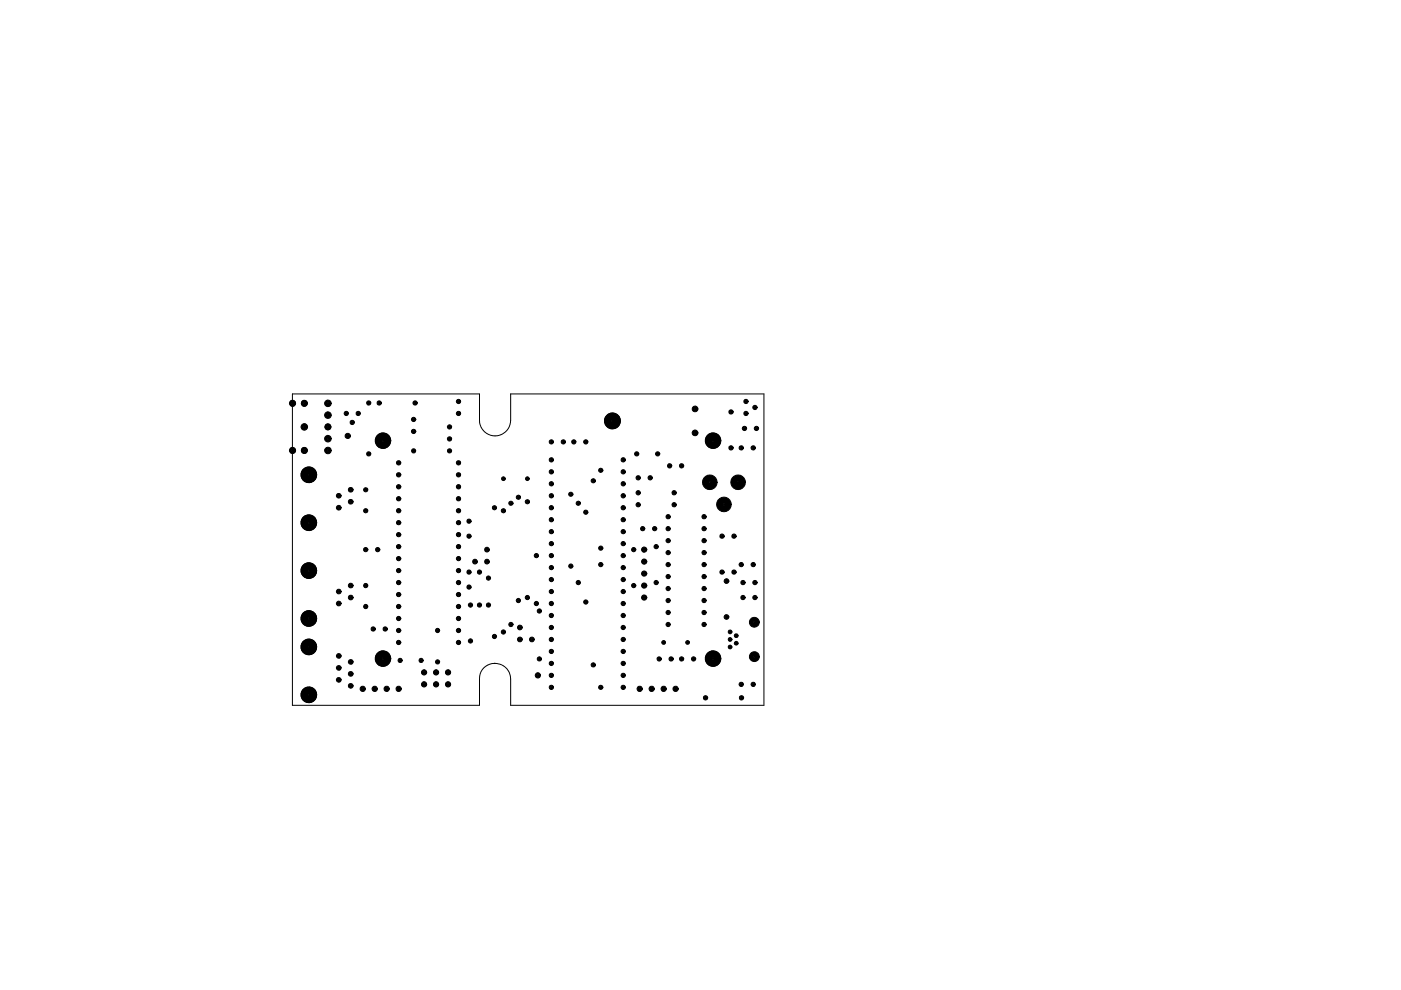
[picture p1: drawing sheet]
<svg xmlns="http://www.w3.org/2000/svg" width="297mm" height="210mm" viewBox="0 0 297 210" stroke-linecap="round" stroke-linejoin="round" font-family="sans-serif">
<g fill="none" stroke="#000" stroke-width=".21">
<path d="M62 83.5h39.7v5.6a3.3 3.3 0 0 0 3.3 3.3 3.3 3.3 0 0 0 3.3-3.3v-5.6h53.7v66h-53.7v-5.5a3.3 3.3 0 0 0-3.3-3.3 3.3 3.3 0 0 0-3.3 3.1v5.7h-39.7z"/>
<circle cx="62" cy="85.5" r=".59"/>
<circle cx="62" cy="95.5" r=".59"/>
<circle cx="64.5" cy="95.5" r=".59"/>
<circle cx="64.5" cy="85.5" r=".59"/>
<circle cx="69.5" cy="90.5" r=".59"/>
<circle cx="81.2" cy="93.4" r="1.61"/>
<circle cx="129.9" cy="89.2" r="1.65"/>
<circle cx="151.2" cy="93.4" r="1.61"/>
<circle cx="65.5" cy="100.7" r="1.63"/>
<circle cx="65.5" cy="110.8" r="1.63"/>
<circle cx="65.5" cy="131.1" r="1.63"/>
<circle cx="65.5" cy="137.2" r="1.63"/>
<circle cx="65.5" cy="121" r="1.63"/>
<circle cx="81.2" cy="139.6" r="1.61"/>
<circle cx="151.2" cy="139.6" r="1.61"/>
<circle cx="65.5" cy="147.3" r="1.63"/>
</g>
<g fill="#000" stroke="#000" stroke-width=".21">
<path d="M61.6 95a.65 .65 0 0 1 .7-.1 .65 .65 0 0 1 .4 .6h-.5l-.1 .2-.2-.2 .1-.1 .2 .1h.5a.65 .65 0 0 1-1 .6 .65 .65 0 0 1-.1-1.1z" fill-rule="evenodd"/>
<path d="M61.6 85a.65 .65 0 0 1 .7-.1 .65 .65 0 0 1 .4 .6h-.5l-.1 .2-.2-.2 .1-.1 .2 .1h.5a.65 .65 0 0 1-1 .6 .65 .65 0 0 1-.1-1.1z" fill-rule="evenodd"/>
<path d="M64.1 95a.65 .65 0 0 1 .7-.1 .65 .65 0 0 1 .4 .6h-.5l-.1 .2-.2-.2 .1-.1 .2 .1h.5a.65 .65 0 0 1-1 .6 .65 .65 0 0 1-.1-1.1z" fill-rule="evenodd"/>
<path d="M64.1 85a.65 .65 0 0 1 .7-.1 .65 .65 0 0 1 .4 .6h-.5l-.1 .2-.2-.2 .1-.1 .2 .1h.5a.65 .65 0 0 1-1 .6 .65 .65 0 0 1-.1-1.1z" fill-rule="evenodd"/>
<path d="M64 90.1a.69 .69 0 0 1 .7-.2 .69 .69 0 0 1 .5 .6h-.5l-.1 .2-.2-.1 .1-.2 .2 .1h.5a.69 .69 0 0 1-.9 .7 .69 .69 0 0 1-.3-1.1z" fill-rule="evenodd"/>
<path d="M69.1 90a.65 .65 0 0 1 .7-.1 .65 .65 0 0 1 .4 .6h-.5l-.1 .2-.2-.2 .1-.1 .7 .1a.65 .65 0 0 1-1 .6 .65 .65 0 0 1-.1-1.1z" fill-rule="evenodd"/>
<path d="M69 95.1a.69 .69 0 0 1 .7-.3 .69 .69 0 0 1 .5 .7h-.5a.16 .16 0 0 1-.2 .2 .16 .16 0 0 1-.1-.2l.1-.1 .2 .1h.5a.69 .69 0 0 1-.9 .7 .69 .69 0 0 1-.3-1.1z" fill-rule="evenodd"/>
<path d="M69 92.6a.69 .69 0 0 1 .7-.3 .69 .69 0 0 1 .5 .7h-.5a.16 .16 0 0 1-.2 .2 .16 .16 0 0 1-.1-.2l.1-.1 .2 .1h.5a.69 .69 0 0 1-.9 .7 .69 .69 0 0 1-.3-1.1z" fill-rule="evenodd"/>
<path d="M69 85.1a.69 .69 0 0 1 .7-.2 .69 .69 0 0 1 .5 .6h-.5a.16 .16 0 0 1-.2 .2 .16 .16 0 0 1-.1-.2l.2-.1 .1 .1h.5a.69 .69 0 0 1-.9 .7 .69 .69 0 0 1-.3-1.1z" fill-rule="evenodd"/>
<path d="M69 87.6a.69 .69 0 0 1 .7-.2 .69 .69 0 0 1 .5 .6h-.5a.16 .16 0 0 1-.2 .2 .16 .16 0 0 1-.1-.2l.1-.1 .2 .1h.5a.69 .69 0 0 1-.9 .7 .69 .69 0 0 1-.3-1.1z" fill-rule="evenodd"/>
<path d="M73.2 87.3a.47 .47 0 0 1 .7 .4l-.5 .1-.1-.1 .1-.2 .5 .2a.46 .46 0 0 1-.7 .4 .46 .46 0 0 1 0-.8z" fill-rule="evenodd"/>
<path d="M73.4 92a.56 .56 0 0 1 .9 .4h-.4l-.1 .2-.2-.2 .1-.1 .6 .1a.56 .56 0 0 1-.8 .5 .56 .56 0 0 1-.1-.9z" fill-rule="evenodd"/>
<path d="M74.3 89.3a.47 .47 0 0 1 .5-.2 .47 .47 0 0 1 .3 .5l-.4 .1-.2-.1 .2-.2 .4 .2a.47 .47 0 0 1-.5 .4 .47 .47 0 0 1-.3-.7z" fill-rule="evenodd"/>
<path d="M75.5 87.4a.47 .47 0 0 1 .6-.2 .47 .47 0 0 1 .3 .5l-.5 .1-.1-.1 .1-.2 .5 .2a.46 .46 0 0 1-.6 .4 .46 .46 0 0 1-.3-.7z" fill-rule="evenodd"/>
<path d="M77.9 85a.44 .44 0 0 1 .7 .4h-.3v.2l-.3-.2 .2-.1 .4 .1a.45 .45 0 0 1-.7 .4 .45 .45 0 0 1 0-.8z" fill-rule="evenodd"/>
<path d="M77.9 95.8a.44 .44 0 0 1 .7 .4l-.4 .2-.2-.2 .2-.1 .4 .1a.45 .45 0 0 1-.7 .4 .45 .45 0 0 1 0-.8z" fill-rule="evenodd"/>
<path d="M80 85.2a.47 .47 0 0 1 .5-.2 .47 .47 0 0 1 .4 .4h-.4v.2l-.3-.2 .2-.1 .5 .1a.46 .46 0 0 1-.6 .5 .46 .46 0 0 1-.3-.7z" fill-rule="evenodd"/>
<path d="M80 92.3a1.66 1.66 0 0 1 1.8-.4 1.66 1.66 0 0 1 1 1.5h-1.5l-.1 .2-.2-.1 .2-.2 .1 .1h1.5a1.65 1.65 0 0 1-2.2 1.6 1.65 1.65 0 0 1-.6-2.7z" fill-rule="evenodd"/>
<path d="M84.1 97.9a.47 .47 0 0 1 .5-.2 .47 .47 0 0 1 .4 .4l-.5 .2-.1-.2 .1-.1 .5 .1a.47 .47 0 0 1-.6 .5 .47 .47 0 0 1-.3-.7z" fill-rule="evenodd"/>
<path d="M87.5 95.2a.44 .44 0 0 1 .6 .4l-.4 .1-.2-.1 .2-.2 .4 .2a.45 .45 0 0 1-.6 .4 .45 .45 0 0 1 0-.8z" fill-rule="evenodd"/>
<path d="M87.3 91.2a.47 .47 0 0 1 .5-.2 .47 .47 0 0 1 .4 .5l-.5 .1-.2-.1 .2-.2 .5 .2a.47 .47 0 0 1-.6 .4 .47 .47 0 0 1-.3-.7z" fill-rule="evenodd"/>
<path d="M87.3 88.7a.47 .47 0 0 1 .5-.2 .47 .47 0 0 1 .4 .4l-.5 .2-.2-.2 .2-.1 .5 .1a.46 .46 0 0 1-.6 .5 .46 .46 0 0 1-.3-.7z" fill-rule="evenodd"/>
<path d="M87.6 85.2a.45 .45 0 0 1 .5-.2 .45 .45 0 0 1 .4 .4h-.3l-.1 .2-.2-.2 .1-.1 .5 .1a.45 .45 0 0 1-.6 .5 .45 .45 0 0 1-.3-.7z" fill-rule="evenodd"/>
<path d="M94.9 92.8a.46 .46 0 0 1 .5-.2 .46 .46 0 0 1 .4 .4l-.5 .2-.1-.2 .1-.1 .5 .1a.46 .46 0 0 1-.6 .5 .46 .46 0 0 1-.3-.7z" fill-rule="evenodd"/>
<path d="M94.9 90.3a.45 .45 0 0 1 .5-.2 .45 .45 0 0 1 .4 .4l-.5 .2-.1-.2 .1-.1 .5 .1a.45 .45 0 0 1-.6 .5 .45 .45 0 0 1-.3-.7z" fill-rule="evenodd"/>
<path d="M94.9 95.4a.45 .45 0 0 1 .5-.2 .45 .45 0 0 1 .4 .4l-.5 .1-.1-.1 .1-.2 .5 .2a.45 .45 0 0 1-.6 .4 .45 .45 0 0 1-.3-.6z" fill-rule="evenodd"/>
<path d="M96.8 84.9a.45 .45 0 0 1 .5-.2 .45 .45 0 0 1 .4 .4h-.3l-.1 .2-.2-.2 .1-.1 .5 .1a.45 .45 0 0 1-.6 .5 .45 .45 0 0 1-.3-.7z" fill-rule="evenodd"/>
<path d="M96.8 87.4a.45 .45 0 0 1 .5-.2 .45 .45 0 0 1 .4 .5l-.5 .1-.1-.1 .1-.2 .5 .2a.45 .45 0 0 1-.6 .4 .45 .45 0 0 1-.3-.7z" fill-rule="evenodd"/>
<path d="M96.8 97.9a.46 .46 0 0 1 .5-.2 .46 .46 0 0 1 .4 .4l-.5 .2-.1-.2 .1-.1 .5 .1a.46 .46 0 0 1-.6 .5 .46 .46 0 0 1-.3-.7z" fill-rule="evenodd"/>
<path d="M116.5 93.5a.46 .46 0 0 1 .5-.2 .46 .46 0 0 1 .3 .4l-.5 .1 .1-.3 .4 .2a.46 .46 0 0 1-.5 .4 .46 .46 0 0 1-.3-.6z" fill-rule="evenodd"/>
<path d="M116.5 97.3a.46 .46 0 0 1 .5-.2 .46 .46 0 0 1 .3 .4l-.5 .1 .1-.3 .4 .2a.46 .46 0 0 1-.5 .4 .46 .46 0 0 1-.3-.6z" fill-rule="evenodd"/>
<path d="M119 93.5a.46 .46 0 0 1 .6-.2 .46 .46 0 0 1 .3 .4l-.5 .1-.1-.1 .1-.2 .5 .2a.46 .46 0 0 1-.6 .4 .46 .46 0 0 1-.3-.6z" fill-rule="evenodd"/>
<path d="M121.3 93.5a.46 .46 0 0 1 .5-.2 .46 .46 0 0 1 .3 .4l-.4 .1-.2-.1 .2-.2 .4 .2a.46 .46 0 0 1-.6 .4 .46 .46 0 0 1-.2-.6z" fill-rule="evenodd"/>
<path d="M123.8 93.5a.46 .46 0 0 1 .5-.2 .46 .46 0 0 1 .4 .4l-.5 .1-.2-.1 .2-.2 .5 .2a.46 .46 0 0 1-.6 .4 .46 .46 0 0 1-.3-.6z" fill-rule="evenodd"/>
<path d="M127 99.5a.46 .46 0 0 1 .5-.2 .46 .46 0 0 1 .3 .4l-.4 .2-.2-.2 .2-.1 .4 .1a.45 .45 0 0 1-.5 .4 .45 .45 0 0 1-.3-.6z" fill-rule="evenodd"/>
<path d="M128.6 88.1a1.7 1.7 0 0 1 1.9-.4 1.7 1.7 0 0 1 1.1 1.5h-1.6l-.1 .2-.2-.1 .1-.2 .2 .1h1.6a1.7 1.7 0 0 1-2.4 1.6 1.7 1.7 0 0 1-.6-2.7z" fill-rule="evenodd"/>
<path d="M131.7 97.3a.46 .46 0 0 1 .6-.2 .46 .46 0 0 1 .3 .4l-.5 .1-.1-.1 .1-.2 .5 .2a.46 .46 0 0 1-.6 .4 .46 .46 0 0 1-.3-.6z" fill-rule="evenodd"/>
<path d="M134.6 96a.45 .45 0 0 1 .5-.2 .45 .45 0 0 1 .3 .4l-.4 .2-.2-.2 .2-.1 .4 .1a.45 .45 0 0 1-.5 .5 .45 .45 0 0 1-.3-.7z" fill-rule="evenodd"/>
<path d="M139 96a.45 .45 0 0 1 .5-.2 .45 .45 0 0 1 .4 .4l-.5 .2-.1-.2 .1-.1 .5 .1a.45 .45 0 0 1-.6 .5 .45 .45 0 0 1-.3-.7z" fill-rule="evenodd"/>
<path d="M141.7 98.4a.47 .47 0 0 1 .7 .4l-.4 .1-.2-.1 .2-.2 .4 .2a.47 .47 0 0 1-.7 .4 .47 .47 0 0 1 0-.8z" fill-rule="evenodd"/>
<path d="M144.3 98.4a.47 .47 0 0 1 .7 .4l-.5 .1-.1-.1 .1-.2 .5 .2a.47 .47 0 0 1-.7 .4 .47 .47 0 0 1 0-.8z" fill-rule="evenodd"/>
<path d="M147 91.3a.6 .6 0 0 1 .6-.1 .6 .6 0 0 1 .4 .6h-.5l-.1 .1-.2-.1 .1-.2 .7 .2a.61 .61 0 0 1-.9 .5 .61 .61 0 0 1-.1-1z" fill-rule="evenodd"/>
<path d="M147 86.2a.6 .6 0 0 1 .6-.1 .6 .6 0 0 1 .4 .6h-.5l-.1 .1-.2-.1 .1-.1 .7 .1a.61 .61 0 0 1-.9 .5 .61 .61 0 0 1-.1-1z" fill-rule="evenodd"/>
<path d="M150 92.3a1.65 1.65 0 0 1 1.8-.4 1.65 1.65 0 0 1 1 1.5h-1.5l-.1 .2-.2-.1 .2-.2 .1 .1h1.5a1.65 1.65 0 0 1-2.2 1.6 1.65 1.65 0 0 1-.6-2.7z" fill-rule="evenodd"/>
<path d="M154.6 87.1a.47 .47 0 0 1 .5-.2 .47 .47 0 0 1 .3 .4l-.4 .2-.2-.2 .2-.1 .4 .1a.46 .46 0 0 1-.5 .5 .46 .46 0 0 1-.3-.7z" fill-rule="evenodd"/>
<path d="M154.6 94.7a.47 .47 0 0 1 .5-.2 .47 .47 0 0 1 .3 .5l-.4 .1-.2-.1 .2-.2 .4 .2a.47 .47 0 0 1-.5 .4 .47 .47 0 0 1-.3-.7z" fill-rule="evenodd"/>
<path d="M156.8 94.7a.46 .46 0 0 1 .5-.2 .46 .46 0 0 1 .3 .5l-.4 .1-.2-.1 .2-.2 .4 .2a.46 .46 0 0 1-.6 .4 .46 .46 0 0 1-.2-.7z" fill-rule="evenodd"/>
<path d="M157.4 90.6a.47 .47 0 0 1 .6-.2 .47 .47 0 0 1 .3 .4l-.5 .2-.1-.2 .1-.1 .5 .1a.47 .47 0 0 1-.6 .5 .47 .47 0 0 1-.3-.7z" fill-rule="evenodd"/>
<path d="M157.8 87.4a.47 .47 0 0 1 .5-.2 .47 .47 0 0 1 .3 .5l-.4 .1-.2-.1 .2-.2 .4 .2a.46 .46 0 0 1-.5 .4 .46 .46 0 0 1-.3-.7z" fill-rule="evenodd"/>
<path d="M157.8 84.9a.47 .47 0 0 1 .5-.2 .47 .47 0 0 1 .3 .4h-.3l-.1 .2-.2-.2 .2-.1 .4 .1a.46 .46 0 0 1-.5 .5 .46 .46 0 0 1-.3-.7z" fill-rule="evenodd"/>
<path d="M159.3 94.7a.46 .46 0 0 1 .5-.2 .46 .46 0 0 1 .3 .5l-.4 .1-.1-.1 .1-.2 .4 .2a.46 .46 0 0 1-.5 .4 .46 .46 0 0 1-.3-.7z" fill-rule="evenodd"/>
<path d="M159.7 86.2a.47 .47 0 0 1 .5-.3 .47 .47 0 0 1 .3 .5l-.4 .1-.2-.1 .2-.2 .4 .2a.46 .46 0 0 1-.5 .4 .46 .46 0 0 1-.3-.6z" fill-rule="evenodd"/>
<path d="M160 90.6a.47 .47 0 0 1 .5-.2 .47 .47 0 0 1 .3 .4l-.4 .2-.2-.2 .2-.1 .4 .1a.47 .47 0 0 1-.5 .5 .47 .47 0 0 1-.3-.7z" fill-rule="evenodd"/>
<path d="M64.2 109.7a1.67 1.67 0 0 1 1.9-.4 1.67 1.67 0 0 1 1 1.5h-1.5l-.1 .2-.2-.2 .1-.1 .2 .1h1.5a1.67 1.67 0 0 1-2.2 1.6 1.67 1.67 0 0 1-.7-2.7z" fill-rule="evenodd"/>
<path d="M64.2 99.5a1.67 1.67 0 0 1 1.9-.4 1.67 1.67 0 0 1 1 1.6h-1.5l-.1 .1-.2-.1 .1-.2 .2 .2h1.5a1.67 1.67 0 0 1-2.2 1.5 1.67 1.67 0 0 1-.7-2.7z" fill-rule="evenodd"/>
<path d="M71.5 107.3a.49 .49 0 0 1 .5-.1 .49 .49 0 0 1 .3 .5l-.5 .1-.1-.2 .1-.1 .5 .2a.5 .5 0 0 1-.7 .4 .5 .5 0 0 1-.1-.8z" fill-rule="evenodd"/>
<path d="M71.5 104.8a.51 .51 0 0 1 .5-.1 .51 .51 0 0 1 .3 .4l-.5 .2-.1-.2 .1-.1 .5 .1a.5 .5 0 0 1-.7 .5 .5 .5 0 0 1-.1-.8z" fill-rule="evenodd"/>
<path d="M74 106a.52 .52 0 0 1 .5-.1 .52 .52 0 0 1 .4 .5l-.6 .1-.1-.2 .2-.1 .5 .2a.51 .51 0 0 1-.7 .4 .51 .51 0 0 1-.2-.8z" fill-rule="evenodd"/>
<path d="M74 103.5a.52 .52 0 0 1 .5-.1 .52 .52 0 0 1 .4 .4l-.6 .2-.1-.2 .2-.1 .5 .1a.51 .51 0 0 1-.7 .5 .51 .51 0 0 1-.2-.8z" fill-rule="evenodd"/>
<path d="M77.2 103.6a.45 .45 0 0 1 .5-.2 .45 .45 0 0 1 .3 .4l-.5 .2-.1-.2 .1-.1 .5 .1a.45 .45 0 0 1-.6 .5 .45 .45 0 0 1-.2-.7z" fill-rule="evenodd"/>
<path d="M77.2 108.1a.45 .45 0 0 1 .5-.2 .45 .45 0 0 1 .3 .4l-.5 .1-.1-.1 .1-.2 .5 .2a.45 .45 0 0 1-.6 .4 .45 .45 0 0 1-.2-.6z" fill-rule="evenodd"/>
<path d="M77.1 116.3a.46 .46 0 0 1 .6-.2 .46 .46 0 0 1 .3 .4l-.5 .2-.1-.2 .1-.1 .5 .1a.46 .46 0 0 1-.6 .5 .46 .46 0 0 1-.3-.7z" fill-rule="evenodd"/>
<path d="M79.7 116.3a.46 .46 0 0 1 .5-.2 .46 .46 0 0 1 .3 .4l-.4 .2-.2-.2 .2-.1 .4 .1a.46 .46 0 0 1-.5 .5 .46 .46 0 0 1-.3-.7z" fill-rule="evenodd"/>
<path d="M84.1 115.7a.46 .46 0 0 1 .5-.2 .46 .46 0 0 1 .4 .4l-.5 .2-.1-.2 .1-.1 .5 .1a.46 .46 0 0 1-.6 .4 .46 .46 0 0 1-.3-.6z" fill-rule="evenodd"/>
<path d="M84.1 113.1a.46 .46 0 0 1 .5-.2 .46 .46 0 0 1 .4 .5l-.5 .1-.1-.1 .1-.2 .5 .2a.46 .46 0 0 1-.6 .4 .46 .46 0 0 1-.3-.7z" fill-rule="evenodd"/>
<path d="M84.1 110.6a.46 .46 0 0 1 .5-.2 .46 .46 0 0 1 .4 .4l-.5 .2-.1-.2 .1-.1 .5 .1a.46 .46 0 0 1-.6 .5 .46 .46 0 0 1-.3-.7z" fill-rule="evenodd"/>
<path d="M84.1 108.1a.46 .46 0 0 1 .5-.3 .46 .46 0 0 1 .4 .5l-.5 .1-.1-.1 .1-.2 .5 .2a.46 .46 0 0 1-.6 .4 .46 .46 0 0 1-.3-.6z" fill-rule="evenodd"/>
<path d="M84.1 105.5a.46 .46 0 0 1 .5-.2 .46 .46 0 0 1 .4 .4l-.5 .2-.1-.2 .1-.1 .5 .1a.46 .46 0 0 1-.6 .5 .46 .46 0 0 1-.3-.7z" fill-rule="evenodd"/>
<path d="M84.1 103a.46 .46 0 0 1 .5-.2 .46 .46 0 0 1 .4 .4l-.5 .2-.1-.2 .1-.1 .5 .1a.47 .47 0 0 1-.6 .5 .47 .47 0 0 1-.3-.7z" fill-rule="evenodd"/>
<path d="M84.1 100.4a.47 .47 0 0 1 .5-.2 .47 .47 0 0 1 .4 .5l-.5 .1-.1-.1 .1-.2 .5 .2a.47 .47 0 0 1-.6 .4 .47 .47 0 0 1-.3-.7z" fill-rule="evenodd"/>
<path d="M84.1 118.2a.46 .46 0 0 1 .5-.2 .46 .46 0 0 1 .4 .4l-.5 .2-.1-.2 .1-.1 .5 .1a.46 .46 0 0 1-.6 .5 .46 .46 0 0 1-.3-.7z" fill-rule="evenodd"/>
<path d="M96.8 100.4a.46 .46 0 0 1 .5-.2 .46 .46 0 0 1 .4 .5l-.5 .1-.1-.1 .1-.2 .5 .2a.46 .46 0 0 1-.6 .4 .46 .46 0 0 1-.3-.7z" fill-rule="evenodd"/>
<path d="M96.8 103a.45 .45 0 0 1 .5-.2 .45 .45 0 0 1 .4 .4l-.5 .2-.1-.2 .1-.1 .5 .1a.46 .46 0 0 1-.6 .5 .46 .46 0 0 1-.3-.7z" fill-rule="evenodd"/>
<path d="M96.8 105.5a.45 .45 0 0 1 .5-.2 .45 .45 0 0 1 .4 .4l-.5 .2-.1-.2 .1-.1 .5 .1a.45 .45 0 0 1-.6 .5 .45 .45 0 0 1-.3-.7z" fill-rule="evenodd"/>
<path d="M96.8 108.1a.45 .45 0 0 1 .5-.3 .45 .45 0 0 1 .4 .5l-.5 .1-.1-.1 .1-.2 .5 .2a.45 .45 0 0 1-.6 .4 .45 .45 0 0 1-.3-.6z" fill-rule="evenodd"/>
<path d="M96.8 110.6a.45 .45 0 0 1 .5-.2 .45 .45 0 0 1 .4 .4l-.5 .2-.1-.2 .1-.1 .5 .1a.45 .45 0 0 1-.6 .5 .45 .45 0 0 1-.3-.7z" fill-rule="evenodd"/>
<path d="M96.8 113.1a.45 .45 0 0 1 .5-.2 .45 .45 0 0 1 .4 .5l-.5 .1-.1-.1 .1-.2 .5 .2a.45 .45 0 0 1-.6 .4 .45 .45 0 0 1-.3-.7z" fill-rule="evenodd"/>
<path d="M96.8 115.7a.45 .45 0 0 1 .5-.2 .45 .45 0 0 1 .4 .4l-.5 .2-.1-.2 .1-.1 .5 .1a.45 .45 0 0 1-.6 .4 .45 .45 0 0 1-.3-.6z" fill-rule="evenodd"/>
<path d="M96.8 118.2a.45 .45 0 0 1 .5-.2 .45 .45 0 0 1 .4 .4l-.5 .2-.1-.2 .1-.1 .5 .1a.45 .45 0 0 1-.6 .5 .45 .45 0 0 1-.3-.7z" fill-rule="evenodd"/>
<path d="M99 110.3a.46 .46 0 0 1 .5-.2 .46 .46 0 0 1 .4 .4l-.5 .2-.1-.2 .1-.1 .5 .1a.45 .45 0 0 1-.6 .4 .45 .45 0 0 1-.3-.6z" fill-rule="evenodd"/>
<path d="M99 113.5a.46 .46 0 0 1 .5-.2 .46 .46 0 0 1 .4 .4l-.5 .1-.1-.1 .1-.2 .5 .2a.45 .45 0 0 1-.6 .4 .45 .45 0 0 1-.3-.6z" fill-rule="evenodd"/>
<path d="M100.3 118.7a.51 .51 0 0 1 .6-.1 .51 .51 0 0 1 .3 .5l-.5 .1-.1-.2 .1-.1 .5 .2a.51 .51 0 0 1-.7 .5 .51 .51 0 0 1-.2-.9z" fill-rule="evenodd"/>
<path d="M102.9 116.2a.51 .51 0 0 1 .5-.1 .51 .51 0 0 1 .4 .4l-.5 .2-.2-.2 .2-.1 .5 .1a.51 .51 0 0 1-.7 .5 .51 .51 0 0 1-.2-.8z" fill-rule="evenodd"/>
<path d="M102.9 118.7a.51 .51 0 0 1 .5-.1 .51 .51 0 0 1 .4 .5l-.5 .1-.2-.2 .2-.1 .5 .2a.51 .51 0 0 1-.7 .5 .51 .51 0 0 1-.2-.9z" fill-rule="evenodd"/>
<path d="M104.4 107.4a.46 .46 0 0 1 .5-.2 .46 .46 0 0 1 .4 .5l-.5 .1-.1-.1 .1-.2 .5 .2a.45 .45 0 0 1-.6 .4 .45 .45 0 0 1-.3-.7z" fill-rule="evenodd"/>
<path d="M106.4 101.3a.41 .41 0 0 1 .4-.2 .41 .41 0 0 1 .3 .4l-.4 .1-.1-.1 .1-.2 .4 .2a.4 .4 0 0 1-.5 .4 .4 .4 0 0 1-.2-.6z" fill-rule="evenodd"/>
<path d="M106.3 108.1a.46 .46 0 0 1 .6-.2 .46 .46 0 0 1 .3 .4l-.5 .1-.1-.1 .1-.2 .5 .2a.45 .45 0 0 1-.6 .4 .45 .45 0 0 1-.3-.6z" fill-rule="evenodd"/>
<path d="M107.9 106.5a.46 .46 0 0 1 .5-.2 .46 .46 0 0 1 .4 .4l-.5 .1-.1-.1 .1-.1 .5 .1a.45 .45 0 0 1-.6 .4 .45 .45 0 0 1-.3-.6z" fill-rule="evenodd"/>
<path d="M109.5 105.2a.46 .46 0 0 1 .5-.2 .46 .46 0 0 1 .4 .4l-.5 .2-.1-.2 .1-.1 .5 .1a.45 .45 0 0 1-.6 .5 .45 .45 0 0 1-.3-.7z" fill-rule="evenodd"/>
<path d="M111.5 101.3a.41 .41 0 0 1 .4-.2 .41 .41 0 0 1 .3 .4l-.4 .1-.1-.1 .1-.2 .4 .2a.4 .4 0 0 1-.5 .4 .4 .4 0 0 1-.2-.6z" fill-rule="evenodd"/>
<path d="M111.4 106.2a.46 .46 0 0 1 .5-.2 .46 .46 0 0 1 .4 .4l-.5 .1-.1-.1 .1-.2 .5 .2a.45 .45 0 0 1-.6 .4 .45 .45 0 0 1-.3-.6z" fill-rule="evenodd"/>
<path d="M113.3 117.6a.45 .45 0 0 1 .5-.2 .45 .45 0 0 1 .4 .4l-.5 .2-.1-.2 .1-.1 .5 .1a.45 .45 0 0 1-.6 .4 .45 .45 0 0 1-.3-.6z" fill-rule="evenodd"/>
<path d="M116.5 117.6a.45 .45 0 0 1 .5-.2 .45 .45 0 0 1 .3 .4l-.4 .2-.1-.3 .5 .1a.45 .45 0 0 1-.5 .4 .45 .45 0 0 1-.3-.6z" fill-rule="evenodd"/>
<path d="M116.5 115a.45 .45 0 0 1 .5-.2 .45 .45 0 0 1 .3 .5l-.4 .1-.1-.2 .5 .1a.45 .45 0 0 1-.5 .4 .45 .45 0 0 1-.3-.7z" fill-rule="evenodd"/>
<path d="M116.5 112.5a.45 .45 0 0 1 .5-.2 .45 .45 0 0 1 .3 .4l-.4 .2-.1-.3 .5 .1a.45 .45 0 0 1-.5 .5 .45 .45 0 0 1-.3-.7z" fill-rule="evenodd"/>
<path d="M116.5 110a.45 .45 0 0 1 .5-.3 .45 .45 0 0 1 .3 .5l-.4 .1-.1-.2 .5 .1a.45 .45 0 0 1-.5 .4 .45 .45 0 0 1-.3-.6z" fill-rule="evenodd"/>
<path d="M116.5 107.4a.45 .45 0 0 1 .5-.2 .45 .45 0 0 1 .3 .5l-.4 .1-.1-.2 .5 .1a.45 .45 0 0 1-.5 .4 .45 .45 0 0 1-.3-.7z" fill-rule="evenodd"/>
<path d="M116.5 104.9a.45 .45 0 0 1 .5-.2 .45 .45 0 0 1 .3 .4l-.5 .1 .1-.2 .4 .1a.46 .46 0 0 1-.5 .5 .46 .46 0 0 1-.3-.7z" fill-rule="evenodd"/>
<path d="M116.5 102.3a.45 .45 0 0 1 .5-.2 .45 .45 0 0 1 .3 .5l-.5 .1 .1-.3 .4 .2a.46 .46 0 0 1-.5 .4 .46 .46 0 0 1-.3-.7z" fill-rule="evenodd"/>
<path d="M116.5 99.8a.46 .46 0 0 1 .5-.2 .46 .46 0 0 1 .3 .4l-.5 .1 .1-.2 .4 .1a.46 .46 0 0 1-.5 .5 .46 .46 0 0 1-.3-.7z" fill-rule="evenodd"/>
<path d="M120.6 104.6a.46 .46 0 0 1 .5-.2 .46 .46 0 0 1 .4 .4l-.5 .1-.1-.1 .1-.2 .5 .2a.45 .45 0 0 1-.6 .4 .45 .45 0 0 1-.3-.6z" fill-rule="evenodd"/>
<path d="M122.2 106.5a.46 .46 0 0 1 .5-.2 .46 .46 0 0 1 .4 .4l-.5 .1-.2-.1 .2-.1 .5 .1a.45 .45 0 0 1-.6 .4 .45 .45 0 0 1-.3-.6z" fill-rule="evenodd"/>
<path d="M123.8 108.4a.46 .46 0 0 1 .5-.2 .46 .46 0 0 1 .4 .4l-.5 .2-.2-.2 .2-.1 .5 .1a.45 .45 0 0 1-.6 .4 .45 .45 0 0 1-.3-.6z" fill-rule="evenodd"/>
<path d="M125.4 101.7a.46 .46 0 0 1 .5-.2 .46 .46 0 0 1 .3 .4l-.4 .2-.2-.2 .2-.1 .4 .1a.45 .45 0 0 1-.5 .5 .45 .45 0 0 1-.3-.7z" fill-rule="evenodd"/>
<path d="M127 119.5a.45 .45 0 0 1 .5-.2 .45 .45 0 0 1 .3 .4l-.4 .2-.2-.2 .2-.1 .4 .1a.45 .45 0 0 1-.5 .4 .45 .45 0 0 1-.3-.6z" fill-rule="evenodd"/>
<path d="M127 116a.46 .46 0 0 1 .5-.2 .46 .46 0 0 1 .3 .4l-.4 .2-.2-.2 .2-.1 .4 .1a.45 .45 0 0 1-.5 .5 .45 .45 0 0 1-.3-.7z" fill-rule="evenodd"/>
<path d="M131.7 99.8a.46 .46 0 0 1 .6-.2 .46 .46 0 0 1 .3 .4l-.5 .2-.1-.2 .1-.1 .5 .1a.46 .46 0 0 1-.6 .5 .46 .46 0 0 1-.3-.7z" fill-rule="evenodd"/>
<path d="M131.7 102.3a.45 .45 0 0 1 .6-.2 .45 .45 0 0 1 .3 .5l-.5 .1-.1-.1 .1-.2 .5 .2a.46 .46 0 0 1-.6 .4 .46 .46 0 0 1-.3-.7z" fill-rule="evenodd"/>
<path d="M131.7 104.9a.45 .45 0 0 1 .6-.2 .45 .45 0 0 1 .3 .4l-.5 .2-.1-.2 .1-.1 .5 .1a.46 .46 0 0 1-.6 .5 .46 .46 0 0 1-.3-.7z" fill-rule="evenodd"/>
<path d="M131.7 107.4a.45 .45 0 0 1 .6-.2 .45 .45 0 0 1 .3 .5l-.5 .1-.1-.1 .1-.2 .5 .2a.45 .45 0 0 1-.6 .4 .45 .45 0 0 1-.3-.7z" fill-rule="evenodd"/>
<path d="M131.7 110a.45 .45 0 0 1 .6-.3 .45 .45 0 0 1 .3 .5l-.5 .1-.1-.1 .1-.2 .5 .2a.45 .45 0 0 1-.6 .4 .45 .45 0 0 1-.3-.6z" fill-rule="evenodd"/>
<path d="M131.7 112.5a.45 .45 0 0 1 .6-.2 .45 .45 0 0 1 .3 .4l-.5 .2-.1-.2 .1-.1 .5 .1a.45 .45 0 0 1-.6 .5 .45 .45 0 0 1-.3-.7z" fill-rule="evenodd"/>
<path d="M131.7 115a.45 .45 0 0 1 .6-.2 .45 .45 0 0 1 .3 .5l-.5 .1-.1-.1 .1-.2 .5 .2a.45 .45 0 0 1-.6 .4 .45 .45 0 0 1-.3-.7z" fill-rule="evenodd"/>
<path d="M131.7 117.6a.45 .45 0 0 1 .6-.2 .45 .45 0 0 1 .3 .4l-.5 .2-.1-.2 .1-.1 .5 .1a.45 .45 0 0 1-.6 .4 .45 .45 0 0 1-.3-.6z" fill-rule="evenodd"/>
<path d="M134 116.3a.45 .45 0 0 1 .5-.2 .45 .45 0 0 1 .3 .4l-.5 .2-.1-.2 .1-.1 .5 .1a.45 .45 0 0 1-.6 .5 .45 .45 0 0 1-.2-.7z" fill-rule="evenodd"/>
<path d="M134.9 101.1a.46 .46 0 0 1 .5-.2 .46 .46 0 0 1 .4 .4l-.5 .2-.2-.2 .2-.1 .5 .1a.46 .46 0 0 1-.6 .5 .46 .46 0 0 1-.3-.7z" fill-rule="evenodd"/>
<path d="M134.9 106.8a.45 .45 0 0 1 .5-.2 .45 .45 0 0 1 .4 .4l-.5 .2-.2-.2 .2-.1 .5 .1a.45 .45 0 0 1-.6 .4 .45 .45 0 0 1-.3-.6z" fill-rule="evenodd"/>
<path d="M134.9 104.2a.45 .45 0 0 1 .5-.2 .45 .45 0 0 1 .4 .5l-.5 .1-.2-.1 .2-.2 .5 .2a.46 .46 0 0 1-.6 .4 .46 .46 0 0 1-.3-.7z" fill-rule="evenodd"/>
<path d="M135.9 111.9a.45 .45 0 0 1 .5-.3 .45 .45 0 0 1 .3 .5l-.5 .1-.1-.1 .1-.1 .5 .1a.45 .45 0 0 1-.6 .4 .45 .45 0 0 1-.2-.6z" fill-rule="evenodd"/>
<path d="M136.2 118.6a.56 .56 0 0 1 .6 0 .56 .56 0 0 1 .3 .5h-.4l-.1 .1-.2-.1 .1-.2 .6 .2a.56 .56 0 0 1-.8 .5 .56 .56 0 0 1-.1-1z" fill-rule="evenodd"/>
<path d="M136.2 116.1a.56 .56 0 0 1 .6-.1 .56 .56 0 0 1 .3 .5h-.4l-.1 .2-.2-.2 .1-.1 .6 .1a.56 .56 0 0 1-.8 .5 .56 .56 0 0 1-.1-.9z" fill-rule="evenodd"/>
<path d="M137.5 101.1a.46 .46 0 0 1 .5-.2 .46 .46 0 0 1 .3 .4l-.5 .2-.1-.2 .1-.1 .5 .1a.46 .46 0 0 1-.6 .5 .46 .46 0 0 1-.2-.7z" fill-rule="evenodd"/>
<path d="M138.4 111.9a.45 .45 0 0 1 .5-.3 .45 .45 0 0 1 .4 .5l-.5 .1-.2-.1 .2-.1 .5 .1a.45 .45 0 0 1-.6 .4 .45 .45 0 0 1-.3-.6z" fill-rule="evenodd"/>
<path d="M138.7 115.7a.45 .45 0 0 1 .5-.2 .45 .45 0 0 1 .4 .4l-.5 .2-.1-.2 .1-.1 .5 .1a.45 .45 0 0 1-.6 .4 .45 .45 0 0 1-.3-.6z" fill-rule="evenodd"/>
<path d="M141.3 119.5a.45 .45 0 0 1 .5-.2 .45 .45 0 0 1 .3 .4l-.5 .2-.1-.2 .1-.1 .5 .1a.45 .45 0 0 1-.6 .4 .45 .45 0 0 1-.2-.6z" fill-rule="evenodd"/>
<path d="M141.3 116.9a.45 .45 0 0 1 .5-.2 .45 .45 0 0 1 .3 .5l-.5 .1-.1-.1 .1-.2 .5 .2a.45 .45 0 0 1-.6 .4 .45 .45 0 0 1-.2-.7z" fill-rule="evenodd"/>
<path d="M141.3 114.4a.45 .45 0 0 1 .5-.2 .45 .45 0 0 1 .3 .4l-.5 .2-.1-.2 .1-.1 .5 .1a.45 .45 0 0 1-.6 .5 .45 .45 0 0 1-.2-.7z" fill-rule="evenodd"/>
<path d="M141.3 111.9a.45 .45 0 0 1 .5-.3 .45 .45 0 0 1 .3 .5l-.5 .1-.1-.1 .1-.1 .5 .1a.45 .45 0 0 1-.6 .4 .45 .45 0 0 1-.2-.6z" fill-rule="evenodd"/>
<path d="M141.3 109.3a.45 .45 0 0 1 .5-.2 .45 .45 0 0 1 .3 .5l-.5 .1-.1-.1 .1-.2 .5 .2a.45 .45 0 0 1-.6 .4 .45 .45 0 0 1-.2-.7z" fill-rule="evenodd"/>
<path d="M142.7 106.6a.47 .47 0 0 1 .7 .4l-.5 .2-.1-.2 .1-.1 .5 .1a.47 .47 0 0 1-.7 .4 .47 .47 0 0 1 0-.8z" fill-rule="evenodd"/>
<path d="M142.7 104.1a.47 .47 0 0 1 .7 .4l-.5 .1-.1-.1 .1-.2 .5 .2a.47 .47 0 0 1-.7 .4 .47 .47 0 0 1 0-.8z" fill-rule="evenodd"/>
<path d="M149 109.2a.47 .47 0 0 1 .7 .4l-.4 .1-.2-.1 .2-.2 .4 .2a.47 .47 0 0 1-.7 .4 .47 .47 0 0 1 0-.8z" fill-rule="evenodd"/>
<path d="M149 111.7a.47 .47 0 0 1 .7 .4l-.4 .1-.2-.1 .2-.1 .4 .1a.46 .46 0 0 1-.7 .4 .46 .46 0 0 1 0-.8z" fill-rule="evenodd"/>
<path d="M149 114.2a.47 .47 0 0 1 .7 .4l-.4 .2-.2-.2 .2-.1 .4 .1a.46 .46 0 0 1-.7 .4 .46 .46 0 0 1 0-.8z" fill-rule="evenodd"/>
<path d="M149 116.8a.47 .47 0 0 1 .7 .4l-.4 .1-.2-.1 .2-.2 .4 .2a.46 .46 0 0 1-.7 .4 .46 .46 0 0 1 0-.8z" fill-rule="evenodd"/>
<path d="M149 119.3a.47 .47 0 0 1 .7 .4l-.4 .2-.2-.2 .2-.1 .4 .1a.46 .46 0 0 1-.7 .4 .46 .46 0 0 1 0-.8z" fill-rule="evenodd"/>
<path d="M149.2 101.3a1.54 1.54 0 0 1 1.8-.5 1.54 1.54 0 0 1 1 1.5h-1.4l-.1 .1-.2-.2 .2-.1 .1 .2h1.4a1.55 1.55 0 0 1-2 1.4 1.55 1.55 0 0 1-.8-2.4z" fill-rule="evenodd"/>
<path d="M152.7 113.5a.46 .46 0 0 1 .5-.3 .46 .46 0 0 1 .3 .5l-.4 .1-.2-.1 .2-.2 .4 .2a.46 .46 0 0 1-.5 .4 .46 .46 0 0 1-.3-.6z" fill-rule="evenodd"/>
<path d="M152.2 106a1.55 1.55 0 0 1 1.8-.5 1.55 1.55 0 0 1 1 1.5h-1.4l-.1 .1-.1-.1v-.2l.2 .2h1.4a1.56 1.56 0 0 1-2 1.4 1.56 1.56 0 0 1-.8-2.4z" fill-rule="evenodd"/>
<path d="M155.2 113.5a.46 .46 0 0 1 .5-.3 .46 .46 0 0 1 .4 .5l-.5 .1-.1-.1 .1-.2 .5 .2a.46 .46 0 0 1-.6 .4 .46 .46 0 0 1-.3-.6z" fill-rule="evenodd"/>
<path d="M156.8 119.5a.45 .45 0 0 1 .5-.2 .45 .45 0 0 1 .3 .4l-.4 .2-.2-.2 .2-.1 .4 .1a.45 .45 0 0 1-.6 .4 .45 .45 0 0 1-.2-.6z" fill-rule="evenodd"/>
<path d="M155.2 101.3a1.54 1.54 0 0 1 1.8-.5 1.54 1.54 0 0 1 1 1.5h-1.4l-.1 .1-.2-.1 .1-.2 .2 .2h1.4a1.55 1.55 0 0 1-2 1.4 1.55 1.55 0 0 1-.8-2.4z" fill-rule="evenodd"/>
<path d="M159.3 119.5a.45 .45 0 0 1 .5-.2 .45 .45 0 0 1 .3 .4l-.4 .2-.1-.2 .1-.1 .4 .1a.45 .45 0 0 1-.5 .4 .45 .45 0 0 1-.3-.6z" fill-rule="evenodd"/>
<path d="M64.2 130a1.67 1.67 0 0 1 1.9-.4 1.67 1.67 0 0 1 1 1.5h-1.5l-.1 .2-.2-.2 .1-.1 .2 .1h1.5a1.67 1.67 0 0 1-2.2 1.6 1.67 1.67 0 0 1-.7-2.7z" fill-rule="evenodd"/>
<path d="M64.2 119.8a1.67 1.67 0 0 1 1.9-.4 1.67 1.67 0 0 1 1 1.6h-1.5l-.1 .1-.2-.1 .1-.2 .2 .2h1.5a1.67 1.67 0 0 1-2.2 1.5 1.67 1.67 0 0 1-.7-2.7z" fill-rule="evenodd"/>
<path d="M64.2 136a1.68 1.68 0 0 1 1.9-.4 1.68 1.68 0 0 1 1 1.6h-1.5l-.1 .1-.2-.1 .1-.2 .2 .2h1.5a1.67 1.67 0 0 1-2.2 1.5 1.67 1.67 0 0 1-.7-2.7z" fill-rule="evenodd"/>
<path d="M71.5 127.6a.49 .49 0 0 1 .5-.1 .49 .49 0 0 1 .3 .5h-.3l-.2 .1-.1-.1 .1-.2 .5 .2a.5 .5 0 0 1-.6 .4 .5 .5 0 0 1-.2-.8z" fill-rule="evenodd"/>
<path d="M71.5 125.1a.49 .49 0 0 1 .5-.1 .49 .49 0 0 1 .3 .4l-.5 .2-.1-.2 .1-.1 .2 .1h.3a.5 .5 0 0 1-.7 .5 .5 .5 0 0 1-.1-.8z" fill-rule="evenodd"/>
<path d="M71.5 138.7a.49 .49 0 0 1 .5-.1 .49 .49 0 0 1 .3 .5l-.5 .1-.1-.1 .1-.2 .5 .2a.49 .49 0 0 1-.6 .4 .49 .49 0 0 1-.2-.8z" fill-rule="evenodd"/>
<path d="M74 126.4a.51 .51 0 0 1 .5-.2 .51 .51 0 0 1 .4 .5l-.5 .2-.2-.2 .2-.2 .1 .2h.4a.51 .51 0 0 1-.7 .5 .51 .51 0 0 1-.2-.8z" fill-rule="evenodd"/>
<path d="M74 123.8a.51 .51 0 0 1 .5-.1 .51 .51 0 0 1 .4 .5l-.5 .1-.2-.2 .2-.1 .5 .2a.51 .51 0 0 1-.7 .4 .51 .51 0 0 1-.2-.8z" fill-rule="evenodd"/>
<path d="M77.3 128.2a.44 .44 0 0 1 .7 .4l-.5 .2-.1-.2 .1-.2 .5 .2a.45 .45 0 0 1-.7 .4 .45 .45 0 0 1 0-.8z" fill-rule="evenodd"/>
<path d="M77.3 123.8a.45 .45 0 0 1 .7 .4l-.5 .1-.1-.1 .1-.2 .5 .2a.45 .45 0 0 1-.7 .3 .45 .45 0 0 1 0-.7z" fill-rule="evenodd"/>
<path d="M78.7 133.1a.47 .47 0 0 1 .5-.2 .47 .47 0 0 1 .4 .4h-.3l-.1 .2-.2-.2 .1-.1 .5 .1a.46 .46 0 0 1-.6 .5 .46 .46 0 0 1-.3-.7z" fill-rule="evenodd"/>
<path d="M81.3 133.1a.47 .47 0 0 1 .5-.2 .47 .47 0 0 1 .3 .4h-.3l-.1 .2-.2-.2 .2-.1 .4 .1a.46 .46 0 0 1-.5 .5 .46 .46 0 0 1-.3-.7z" fill-rule="evenodd"/>
<path d="M80 138.5a1.66 1.66 0 0 1 1.8-.4 1.66 1.66 0 0 1 1 1.5h-1.5l-.1 .2-.2-.1 .2-.2 .1 .1h1.5a1.65 1.65 0 0 1-2.2 1.6 1.65 1.65 0 0 1-.6-2.7z" fill-rule="evenodd"/>
<path d="M84.1 136a.47 .47 0 0 1 .5-.2 .47 .47 0 0 1 .4 .4l-.5 .2-.1-.2 .1-.1 .5 .1a.46 .46 0 0 1-.6 .5 .46 .46 0 0 1-.3-.7z" fill-rule="evenodd"/>
<path d="M84.1 133.5a.47 .47 0 0 1 .5-.3 .47 .47 0 0 1 .4 .5l-.5 .1-.1-.1 .1-.2 .5 .2a.46 .46 0 0 1-.6 .4 .46 .46 0 0 1-.3-.6z" fill-rule="evenodd"/>
<path d="M84.1 130.9a.47 .47 0 0 1 .5-.2 .47 .47 0 0 1 .4 .4h-.3l-.1 .2-.2-.2 .1-.1 .5 .1a.46 .46 0 0 1-.6 .5 .46 .46 0 0 1-.3-.7z" fill-rule="evenodd"/>
<path d="M84.1 128.4a.47 .47 0 0 1 .5-.2 .47 .47 0 0 1 .4 .4h-.3l-.2 .2-.1-.2 .1-.2 .5 .2a.46 .46 0 0 1-.6 .4 .46 .46 0 0 1-.3-.6z" fill-rule="evenodd"/>
<path d="M84.1 125.8a.46 .46 0 0 1 .5-.2 .46 .46 0 0 1 .4 .5l-.5 .1-.1-.1 .1-.2 .2 .2h.3a.46 .46 0 0 1-.6 .4 .46 .46 0 0 1-.3-.7z" fill-rule="evenodd"/>
<path d="M84.1 123.3a.46 .46 0 0 1 .5-.2 .46 .46 0 0 1 .4 .4l-.5 .2-.1-.2 .1-.1 .2 .1h.3a.46 .46 0 0 1-.6 .5 .46 .46 0 0 1-.3-.7z" fill-rule="evenodd"/>
<path d="M84.1 120.8a.46 .46 0 0 1 .5-.3 .46 .46 0 0 1 .4 .5l-.5 .1-.1-.1v-.2l.6 .2a.46 .46 0 0 1-.6 .4 .46 .46 0 0 1-.3-.6z" fill-rule="evenodd"/>
<path d="M92.5 133.3a.44 .44 0 0 1 .7 .4l-.4 .1-.2-.1 .2-.2 .4 .2a.45 .45 0 0 1-.7 .4 .45 .45 0 0 1 0-.8z" fill-rule="evenodd"/>
<path d="M96.8 120.8a.45 .45 0 0 1 .5-.3 .45 .45 0 0 1 .4 .5l-.5 .1-.1-.1v-.2l.6 .2a.45 .45 0 0 1-.6 .4 .45 .45 0 0 1-.3-.6z" fill-rule="evenodd"/>
<path d="M96.8 123.3a.45 .45 0 0 1 .5-.2 .45 .45 0 0 1 .4 .4l-.5 .2-.1-.2 .1-.1 .5 .1a.45 .45 0 0 1-.6 .5 .45 .45 0 0 1-.3-.7z" fill-rule="evenodd"/>
<path d="M96.8 125.8a.45 .45 0 0 1 .5-.2 .45 .45 0 0 1 .4 .5l-.5 .1-.1-.1 .1-.2 .5 .2a.45 .45 0 0 1-.6 .4 .45 .45 0 0 1-.3-.7z" fill-rule="evenodd"/>
<path d="M96.8 128.4a.45 .45 0 0 1 .5-.2 .45 .45 0 0 1 .4 .4l-.5 .2-.1-.2 .1-.2 .5 .2a.45 .45 0 0 1-.6 .4 .45 .45 0 0 1-.3-.6z" fill-rule="evenodd"/>
<path d="M96.8 130.9a.45 .45 0 0 1 .5-.2 .45 .45 0 0 1 .4 .4h-.3l-.1 .2-.2-.2 .1-.1 .5 .1a.45 .45 0 0 1-.6 .5 .45 .45 0 0 1-.3-.7z" fill-rule="evenodd"/>
<path d="M96.8 133.5a.45 .45 0 0 1 .5-.3 .45 .45 0 0 1 .4 .5l-.5 .1-.1-.1 .1-.2 .5 .2a.45 .45 0 0 1-.6 .4 .45 .45 0 0 1-.3-.6z" fill-rule="evenodd"/>
<path d="M96.8 136a.45 .45 0 0 1 .5-.2 .45 .45 0 0 1 .4 .4l-.5 .2-.1-.2 .1-.1 .5 .1a.45 .45 0 0 1-.6 .5 .45 .45 0 0 1-.3-.7z" fill-rule="evenodd"/>
<path d="M99 124.2a.45 .45 0 0 1 .6-.2 .45 .45 0 0 1 .3 .5l-.5 .1-.1-.1 .1-.2 .5 .2a.45 .45 0 0 1-.6 .4 .45 .45 0 0 1-.3-.7z" fill-rule="evenodd"/>
<path d="M99 121.1a.45 .45 0 0 1 .6-.2 .45 .45 0 0 1 .3 .4l-.5 .2-.1-.2 .1-.1 .5 .1a.45 .45 0 0 1-.6 .4 .45 .45 0 0 1-.3-.6z" fill-rule="evenodd"/>
<path d="M99.4 135.7a.45 .45 0 0 1 .5-.2 .45 .45 0 0 1 .3 .4l-.4 .1-.2-.1 .2-.2 .4 .2a.45 .45 0 0 1-.6 .4 .45 .45 0 0 1-.2-.6z" fill-rule="evenodd"/>
<path d="M99.4 128.1a.45 .45 0 0 1 .5-.3 .45 .45 0 0 1 .3 .5l-.4 .1-.2-.1 .2-.2 .4 .2a.45 .45 0 0 1-.6 .4 .45 .45 0 0 1-.2-.6z" fill-rule="evenodd"/>
<path d="M101.3 121.1a.45 .45 0 0 1 .5-.2 .45 .45 0 0 1 .3 .4l-.4 .2-.2-.2 .1-.1 .5 .1a.45 .45 0 0 1-.6 .4 .45 .45 0 0 1-.2-.6z" fill-rule="evenodd"/>
<path d="M101.3 128.1a.45 .45 0 0 1 .5-.3 .45 .45 0 0 1 .3 .5l-.4 .1-.2-.1 .2-.2 .4 .2a.45 .45 0 0 1-.6 .4 .45 .45 0 0 1-.2-.6z" fill-rule="evenodd"/>
<path d="M103.2 122.3a.45 .45 0 0 1 .5-.2 .45 .45 0 0 1 .3 .5l-.4 .1-.2-.1 .2-.2 .4 .2a.45 .45 0 0 1-.6 .4 .45 .45 0 0 1-.2-.7z" fill-rule="evenodd"/>
<path d="M103.2 128.1a.45 .45 0 0 1 .5-.3 .45 .45 0 0 1 .3 .5l-.4 .1-.2-.1 .2-.2 .4 .2a.45 .45 0 0 1-.5 .4 .45 .45 0 0 1-.3-.6z" fill-rule="evenodd"/>
<path d="M104.4 134.7a.45 .45 0 0 1 .5-.2 .45 .45 0 0 1 .4 .4l-.5 .2-.1-.2 .1-.1 .5 .1a.45 .45 0 0 1-.6 .5 .45 .45 0 0 1-.3-.7z" fill-rule="evenodd"/>
<path d="M106.3 133.8a.45 .45 0 0 1 .5-.2 .45 .45 0 0 1 .4 .4l-.5 .1-.1-.1 .1-.2 .5 .2a.45 .45 0 0 1-.6 .4 .45 .45 0 0 1-.3-.6z" fill-rule="evenodd"/>
<path d="M107.9 132.2a.45 .45 0 0 1 .5-.2 .45 .45 0 0 1 .4 .4h-.3l-.1 .1-.2-.1 .1-.2 .5 .2a.45 .45 0 0 1-.6 .4 .45 .45 0 0 1-.3-.6z" fill-rule="evenodd"/>
<path d="M109.5 127.1a.45 .45 0 0 1 .5-.2 .45 .45 0 0 1 .4 .4l-.5 .2-.1-.2 .1-.1 .5 .1a.45 .45 0 0 1-.6 .5 .45 .45 0 0 1-.3-.7z" fill-rule="evenodd"/>
<path d="M109.9 135.2a.52 .52 0 0 1 .5-.1 .52 .52 0 0 1 .3 .5l-.4 .1-.2-.1 .2-.2 .4 .2a.51 .51 0 0 1-.7 .5 .51 .51 0 0 1-.1-.9z" fill-rule="evenodd"/>
<path d="M109.9 132.7a.51 .51 0 0 1 .5-.1 .51 .51 0 0 1 .3 .4l-.4 .2-.2-.1 .2-.2 .4 .1a.51 .51 0 0 1-.6 .5 .51 .51 0 0 1-.2-.8z" fill-rule="evenodd"/>
<path d="M111.4 126.5a.45 .45 0 0 1 .5-.2 .45 .45 0 0 1 .4 .4l-.5 .2-.1-.2 .1-.2 .5 .2a.45 .45 0 0 1-.6 .4 .45 .45 0 0 1-.3-.6z" fill-rule="evenodd"/>
<path d="M112.4 135.2a.52 .52 0 0 1 .5-.1 .52 .52 0 0 1 .4 .5l-.5 .1-.2-.1 .2-.2 .5 .2a.51 .51 0 0 1-.7 .5 .51 .51 0 0 1-.2-.9z" fill-rule="evenodd"/>
<path d="M113.3 127.7a.45 .45 0 0 1 .5-.2 .45 .45 0 0 1 .4 .5l-.5 .1-.1-.1 .1-.2 .5 .2a.45 .45 0 0 1-.6 .4 .45 .45 0 0 1-.3-.7z" fill-rule="evenodd"/>
<path d="M114 129.3a.45 .45 0 0 1 .5-.2 .45 .45 0 0 1 .3 .4l-.6 .1 .2-.2 .4 .1a.45 .45 0 0 1-.6 .5 .45 .45 0 0 1-.2-.7z" fill-rule="evenodd"/>
<path d="M114 139.5a.45 .45 0 0 1 .5-.2 .45 .45 0 0 1 .3 .4l-.6 .1 .2-.2 .4 .1a.45 .45 0 0 1-.5 .4 .45 .45 0 0 1-.3-.6z" fill-rule="evenodd"/>
<path d="M116.5 137.9a.46 .46 0 0 1 .5-.2 .46 .46 0 0 1 .3 .4l-.5 .1 .1-.2 .4 .1a.46 .46 0 0 1-.5 .5 .46 .46 0 0 1-.3-.7z" fill-rule="evenodd"/>
<path d="M116.5 135.4a.45 .45 0 0 1 .5-.3 .45 .45 0 0 1 .3 .5l-.5 .1 .1-.3 .4 .2a.45 .45 0 0 1-.5 .4 .45 .45 0 0 1-.3-.6z" fill-rule="evenodd"/>
<path d="M116.5 132.8a.45 .45 0 0 1 .5-.2 .45 .45 0 0 1 .3 .4l-.5 .1 .1-.2 .4 .1a.45 .45 0 0 1-.5 .5 .45 .45 0 0 1-.3-.7z" fill-rule="evenodd"/>
<path d="M116.5 130.3a.45 .45 0 0 1 .5-.2 .45 .45 0 0 1 .3 .4l-.5 .1 .1-.3 .4 .2a.45 .45 0 0 1-.5 .4 .45 .45 0 0 1-.3-.6z" fill-rule="evenodd"/>
<path d="M116.5 127.7a.45 .45 0 0 1 .5-.2 .45 .45 0 0 1 .3 .5h-.5l.1-.2 .4 .2a.45 .45 0 0 1-.5 .4 .45 .45 0 0 1-.3-.7z" fill-rule="evenodd"/>
<path d="M116.5 125.2a.45 .45 0 0 1 .5-.2 .45 .45 0 0 1 .3 .4l-.4 .2-.1-.3 .5 .1a.45 .45 0 0 1-.5 .5 .45 .45 0 0 1-.3-.7z" fill-rule="evenodd"/>
<path d="M116.5 122.7a.45 .45 0 0 1 .5-.3 .45 .45 0 0 1 .3 .5l-.4 .1-.1-.2 .5 .1a.45 .45 0 0 1-.5 .4 .45 .45 0 0 1-.3-.6z" fill-rule="evenodd"/>
<path d="M116.5 120.1a.45 .45 0 0 1 .5-.2 .45 .45 0 0 1 .3 .5l-.4 .1-.1-.2 .5 .1a.45 .45 0 0 1-.5 .4 .45 .45 0 0 1-.3-.7z" fill-rule="evenodd"/>
<path d="M120.6 119.8a.45 .45 0 0 1 .5-.2 .45 .45 0 0 1 .4 .4l-.5 .2-.1-.2 .1-.1 .5 .1a.45 .45 0 0 1-.6 .5 .45 .45 0 0 1-.3-.7z" fill-rule="evenodd"/>
<path d="M122.2 123.3a.45 .45 0 0 1 .5-.2 .45 .45 0 0 1 .4 .4l-.5 .2-.2-.2 .2-.1 .5 .1a.45 .45 0 0 1-.6 .5 .45 .45 0 0 1-.3-.7z" fill-rule="evenodd"/>
<path d="M123.8 127.4a.45 .45 0 0 1 .5-.2 .45 .45 0 0 1 .4 .4l-.5 .2-.2-.2 .2-.1 .5 .1a.45 .45 0 0 1-.6 .5 .45 .45 0 0 1-.3-.7z" fill-rule="evenodd"/>
<path d="M131.7 120.1a.45 .45 0 0 1 .6-.2 .45 .45 0 0 1 .3 .5l-.5 .1-.1-.1 .1-.2 .5 .2a.45 .45 0 0 1-.6 .4 .45 .45 0 0 1-.3-.7z" fill-rule="evenodd"/>
<path d="M131.7 122.7a.45 .45 0 0 1 .6-.3 .45 .45 0 0 1 .3 .5l-.5 .1-.1-.1 .1-.2 .5 .2a.45 .45 0 0 1-.6 .4 .45 .45 0 0 1-.3-.6z" fill-rule="evenodd"/>
<path d="M131.7 125.2a.45 .45 0 0 1 .6-.2 .45 .45 0 0 1 .3 .4l-.5 .2-.1-.2 .1-.1 .2 .1h.3a.45 .45 0 0 1-.6 .5 .45 .45 0 0 1-.3-.7z" fill-rule="evenodd"/>
<path d="M131.7 127.7a.45 .45 0 0 1 .5-.2 .45 .45 0 0 1 .4 .5h-.3l-.2 .1-.1-.1 .1-.2 .5 .2a.45 .45 0 0 1-.6 .4 .45 .45 0 0 1-.3-.7z" fill-rule="evenodd"/>
<path d="M131.7 130.3a.45 .45 0 0 1 .5-.2 .45 .45 0 0 1 .4 .4h-.3l-.2 .2-.1-.2 .1-.2 .5 .2a.45 .45 0 0 1-.6 .4 .45 .45 0 0 1-.3-.6z" fill-rule="evenodd"/>
<path d="M131.7 132.8a.45 .45 0 0 1 .5-.2 .45 .45 0 0 1 .4 .4l-.5 .2-.1-.2 .1-.1 .5 .1a.45 .45 0 0 1-.6 .5 .45 .45 0 0 1-.3-.7z" fill-rule="evenodd"/>
<path d="M131.7 135.4a.45 .45 0 0 1 .5-.3 .45 .45 0 0 1 .4 .5l-.5 .1-.1-.1 .1-.2 .5 .2a.45 .45 0 0 1-.6 .4 .45 .45 0 0 1-.3-.6z" fill-rule="evenodd"/>
<path d="M131.7 137.9a.46 .46 0 0 1 .6-.2 .46 .46 0 0 1 .3 .4l-.5 .2-.1-.2 .1-.1 .5 .1a.46 .46 0 0 1-.6 .5 .46 .46 0 0 1-.3-.7z" fill-rule="evenodd"/>
<path d="M134 123.9a.45 .45 0 0 1 .5-.2 .45 .45 0 0 1 .3 .5l-.5 .1-.1-.1 .1-.2 .2 .2h.3a.45 .45 0 0 1-.6 .4 .45 .45 0 0 1-.2-.7z" fill-rule="evenodd"/>
<path d="M136.2 126.3a.56 .56 0 0 1 .6-.1 .56 .56 0 0 1 .3 .5l-.5 .1-.2-.1 .1-.1 .6 .1a.56 .56 0 0 1-.8 .5 .56 .56 0 0 1-.1-.9z" fill-rule="evenodd"/>
<path d="M136.2 123.7a.56 .56 0 0 1 .6 0 .56 .56 0 0 1 .3 .5l-.5 .1-.2-.1 .1-.2 .6 .2a.56 .56 0 0 1-.8 .5 .56 .56 0 0 1-.1-1z" fill-rule="evenodd"/>
<path d="M136.2 121.2a.56 .56 0 0 1 .6-.1 .56 .56 0 0 1 .3 .5h-.4l-.1 .2-.2-.2 .1-.1 .6 .1a.56 .56 0 0 1-.8 .5 .56 .56 0 0 1-.1-.9z" fill-rule="evenodd"/>
<path d="M138.7 123.3a.45 .45 0 0 1 .5-.2 .45 .45 0 0 1 .4 .4l-.5 .2-.1-.2 .1-.1 .2 .1h.3a.45 .45 0 0 1-.6 .5 .45 .45 0 0 1-.3-.7z" fill-rule="evenodd"/>
<path d="M139.4 139.5a.46 .46 0 0 1 .5-.2 .46 .46 0 0 1 .3 .4l-.5 .1-.1-.1 .1-.1 .5 .1a.46 .46 0 0 1-.6 .4 .46 .46 0 0 1-.2-.6z" fill-rule="evenodd"/>
<path d="M140.4 136a.39 .39 0 0 1 .4-.2 .39 .39 0 0 1 .3 .4l-.4 .2-.2-.2 .2-.1 .4 .1a.4 .4 0 0 1-.5 .4 .4 .4 0 0 1-.2-.6z" fill-rule="evenodd"/>
<path d="M141.3 132.2a.45 .45 0 0 1 .5-.2 .45 .45 0 0 1 .3 .4h-.3l-.1 .1-.2-.1 .1-.2 .5 .2a.45 .45 0 0 1-.5 .4 .45 .45 0 0 1-.3-.6z" fill-rule="evenodd"/>
<path d="M141.3 129.6a.45 .45 0 0 1 .5-.2 .45 .45 0 0 1 .3 .5h-.3l-.2 .1-.1-.1 .1-.2 .5 .2a.45 .45 0 0 1-.5 .4 .45 .45 0 0 1-.3-.7z" fill-rule="evenodd"/>
<path d="M141.3 127.1a.45 .45 0 0 1 .5-.2 .45 .45 0 0 1 .3 .4h-.3l-.2 .2-.1-.2 .1-.1 .5 .1a.45 .45 0 0 1-.5 .5 .45 .45 0 0 1-.3-.7z" fill-rule="evenodd"/>
<path d="M141.3 124.6a.45 .45 0 0 1 .5-.3 .45 .45 0 0 1 .3 .5l-.5 .1-.1-.1 .1-.2 .2 .2h.3a.45 .45 0 0 1-.6 .4 .45 .45 0 0 1-.2-.6z" fill-rule="evenodd"/>
<path d="M141.3 122a.45 .45 0 0 1 .5-.2 .45 .45 0 0 1 .3 .5l-.5 .1-.1-.1 .1-.2 .5 .2a.45 .45 0 0 1-.6 .4 .45 .45 0 0 1-.2-.7z" fill-rule="evenodd"/>
<path d="M141.9 139.5a.46 .46 0 0 1 .5-.2 .46 .46 0 0 1 .3 .4l-.4 .1-.2-.1 .2-.1 .4 .1a.46 .46 0 0 1-.5 .4 .46 .46 0 0 1-.3-.6z" fill-rule="evenodd"/>
<path d="M144.1 139.5a.46 .46 0 0 1 .5-.2 .46 .46 0 0 1 .4 .4l-.5 .1-.1-.1 .1-.1 .5 .1a.46 .46 0 0 1-.6 .4 .46 .46 0 0 1-.3-.6z" fill-rule="evenodd"/>
<path d="M145.4 136a.39 .39 0 0 1 .5-.2 .39 .39 0 0 1 .3 .4l-.4 .2-.2-.2 .2-.1 .4 .1a.4 .4 0 0 1-.5 .4 .4 .4 0 0 1-.3-.6z" fill-rule="evenodd"/>
<path d="M146.7 139.5a.46 .46 0 0 1 .5-.2 .46 .46 0 0 1 .3 .4l-.5 .1-.1-.1 .1-.1 .5 .1a.46 .46 0 0 1-.6 .4 .46 .46 0 0 1-.2-.6z" fill-rule="evenodd"/>
<path d="M149 121.9a.47 .47 0 0 1 .7 .4l-.4 .1-.2-.1 .1-.2 .5 .2a.46 .46 0 0 1-.7 .3 .46 .46 0 0 1 0-.7z" fill-rule="evenodd"/>
<path d="M149 124.4a.47 .47 0 0 1 .7 .4l-.4 .1-.2-.1 .2-.2 .1 .2h.3a.46 .46 0 0 1-.7 .4 .46 .46 0 0 1 0-.8z" fill-rule="evenodd"/>
<path d="M149 126.9a.47 .47 0 0 1 .7 .4h-.3l-.1 .2-.2-.2 .2-.1 .4 .1a.46 .46 0 0 1-.6 .4 .46 .46 0 0 1-.1-.8z" fill-rule="evenodd"/>
<path d="M149 129.5a.47 .47 0 0 1 .7 .4h-.3l-.1 .1-.2-.1 .2-.2 .4 .2a.46 .46 0 0 1-.6 .4 .46 .46 0 0 1-.1-.8z" fill-rule="evenodd"/>
<path d="M149 132a.47 .47 0 0 1 .7 .4h-.3v.1l-.3-.1 .2-.2 .4 .2a.46 .46 0 0 1-.6 .4 .46 .46 0 0 1-.1-.8z" fill-rule="evenodd"/>
<path d="M150 138.5a1.65 1.65 0 0 1 1.8-.4 1.65 1.65 0 0 1 1 1.5h-1.5l-.1 .2-.2-.1 .2-.2 .1 .1h1.5a1.65 1.65 0 0 1-2.2 1.6 1.65 1.65 0 0 1-.6-2.7z" fill-rule="evenodd"/>
<path d="M152.7 121.1a.46 .46 0 0 1 .5-.2 .46 .46 0 0 1 .3 .4l-.4 .2-.2-.2 .1-.1 .5 .1a.46 .46 0 0 1-.5 .4 .46 .46 0 0 1-.3-.6z" fill-rule="evenodd"/>
<path d="M153.6 130.5a.51 .51 0 0 1 .6-.2 .51 .51 0 0 1 .3 .5l-.4 .2-.2-.1 .2-.2 .4 .1a.5 .5 0 0 1-.6 .5 .5 .5 0 0 1-.3-.8z" fill-rule="evenodd"/>
<path d="M153.6 122.9a.51 .51 0 0 1 .6-.2 .51 .51 0 0 1 .3 .5l-.4 .2-.2-.2 .2-.1 .4 .1a.51 .51 0 0 1-.6 .5 .51 .51 0 0 1-.3-.8z" fill-rule="evenodd"/>
<path d="M154.6 135.2a.41 .41 0 0 1 .6 .4l-.4 .1-.2-.1 .2-.2 .4 .2a.41 .41 0 0 1-.6 .3 .41 .41 0 0 1 0-.7z" fill-rule="evenodd"/>
<path d="M154.5 137a.4 .4 0 0 1 .4-.2 .4 .4 0 0 1 .3 .4l-.4 .1-.2-.1 .2-.2 .4 .2a.4 .4 0 0 1-.5 .4 .4 .4 0 0 1-.2-.6z" fill-rule="evenodd"/>
<path d="M154.6 133.6a.41 .41 0 0 1 .6 .4l-.4 .1-.2-.1 .2-.2 .4 .2a.41 .41 0 0 1-.6 .3 .41 .41 0 0 1 0-.7z" fill-rule="evenodd"/>
<path d="M155.2 121.1a.46 .46 0 0 1 .5-.2 .46 .46 0 0 1 .4 .4l-.5 .2-.1-.2 .1-.1 .5 .1a.46 .46 0 0 1-.6 .4 .46 .46 0 0 1-.3-.6z" fill-rule="evenodd"/>
<path d="M155.7 134.6a.4 .4 0 0 1 .5-.2 .4 .4 0 0 1 .3 .4l-.4 .1-.2-.1 .2-.2 .4 .2a.4 .4 0 0 1-.5 .4 .4 .4 0 0 1-.3-.6z" fill-rule="evenodd"/>
<path d="M155.7 136.2a.39 .39 0 0 1 .5-.2 .39 .39 0 0 1 .3 .4l-.4 .1-.2-.1 .2-.2 .4 .2a.4 .4 0 0 1-.5 .4 .4 .4 0 0 1-.3-.6z" fill-rule="evenodd"/>
<path d="M157.1 123.3a.46 .46 0 0 1 .5-.2 .46 .46 0 0 1 .4 .4l-.5 .2-.1-.2 .1-.1 .2 .1h.3a.46 .46 0 0 1-.6 .5 .46 .46 0 0 1-.3-.7z" fill-rule="evenodd"/>
<path d="M157.1 126.5a.46 .46 0 0 1 .5-.2 .46 .46 0 0 1 .4 .4l-.5 .2-.1-.2 .1-.2 .2 .2h.3a.46 .46 0 0 1-.6 .4 .46 .46 0 0 1-.3-.6z" fill-rule="evenodd"/>
<path d="M159.7 123.3a.46 .46 0 0 1 .5-.2 .46 .46 0 0 1 .3 .4l-.4 .2-.2-.2 .2-.1 .1 .1h.3a.46 .46 0 0 1-.6 .5 .46 .46 0 0 1-.2-.7z" fill-rule="evenodd"/>
<path d="M159.7 126.5a.46 .46 0 0 1 .5-.2 .46 .46 0 0 1 .3 .4l-.4 .2-.2-.2 .2-.2 .1 .2h.3a.46 .46 0 0 1-.6 .4 .46 .46 0 0 1-.2-.6z" fill-rule="evenodd"/>
<path d="M159.3 131.1a1.07 1.07 0 0 1 1.7 .8h-.9l-.1 .2-.2-.1 .1-.2 .2 .1h.9a1.06 1.06 0 0 1-1.5 1 1.06 1.06 0 0 1-.2-1.8z" fill-rule="evenodd"/>
<path d="M159.3 138.4a1.06 1.06 0 0 1 1.1-.1 1.06 1.06 0 0 1 .6 .9h-.9l-.1 .2-.2-.2 .2-.1 .1 .1h.9a1.05 1.05 0 0 1-1.5 1 1.05 1.05 0 0 1-.2-1.8z" fill-rule="evenodd"/>
<path d="M64.2 146.2a1.67 1.67 0 0 1 1.9-.4 1.67 1.67 0 0 1 1 1.5h-1.5l-.1 .2-.2-.2 .1-.1 .2 .1h1.5a1.67 1.67 0 0 1-2.2 1.6 1.67 1.67 0 0 1-.7-2.7z" fill-rule="evenodd"/>
<path d="M71.5 143.8a.51 .51 0 0 1 .5-.1 .51 .51 0 0 1 .3 .4l-.5 .2-.1-.1 .1-.2 .5 .1a.5 .5 0 0 1-.7 .5 .5 .5 0 0 1-.1-.8z" fill-rule="evenodd"/>
<path d="M71.5 141.3a.51 .51 0 0 1 .5-.2 .51 .51 0 0 1 .3 .5l-.5 .2-.1-.2 .1-.1 .5 .1a.5 .5 0 0 1-.7 .5 .5 .5 0 0 1-.1-.8z" fill-rule="evenodd"/>
<path d="M74 145.1a.52 .52 0 0 1 .5-.1 .52 .52 0 0 1 .4 .4l-.5 .2-.2-.1 .1-.2 .6 .1a.51 .51 0 0 1-.7 .5 .51 .51 0 0 1-.2-.8z" fill-rule="evenodd"/>
<path d="M74 142.5a.52 .52 0 0 1 .5-.1 .52 .52 0 0 1 .4 .5l-.5 .1-.2-.1 .1-.2 .6 .2a.51 .51 0 0 1-.7 .4 .51 .51 0 0 1-.2-.8z" fill-rule="evenodd"/>
<path d="M74 140a.51 .51 0 0 1 .5-.1 .51 .51 0 0 1 .4 .4l-.5 .2-.2-.1 .2-.2 .5 .1a.5 .5 0 0 1-.7 .5 .5 .5 0 0 1-.2-.8z" fill-rule="evenodd"/>
<path d="M76.6 145.6a.55 .55 0 0 1 .5-.1 .55 .55 0 0 1 .3 .5h-.4l-.1 .2-.1-.2 .1-.1 .5 .1a.56 .56 0 0 1-.8 .6 .56 .56 0 0 1 0-1z" fill-rule="evenodd"/>
<path d="M79.1 145.6a.55 .55 0 0 1 .6-.1 .55 .55 0 0 1 .3 .5h-.4l-.1 .2-.2-.2 .1-.1 .6 .1a.56 .56 0 0 1-.8 .6 .56 .56 0 0 1-.1-1z" fill-rule="evenodd"/>
<path d="M81.6 145.6a.55 .55 0 0 1 .6-.1 .55 .55 0 0 1 .3 .5h-.4l-.1 .2-.2-.2 .1-.1 .6 .1a.56 .56 0 0 1-.8 .6 .56 .56 0 0 1-.1-1z" fill-rule="evenodd"/>
<path d="M84.2 145.6a.55 .55 0 0 1 .6-.1 .55 .55 0 0 1 .3 .5h-.4l-.1 .2-.2-.2 .1-.1 .6 .1a.56 .56 0 0 1-.8 .6 .56 .56 0 0 1-.1-1z" fill-rule="evenodd"/>
<path d="M84.6 139.6a.44 .44 0 0 1 .7 .4l-.5 .2-.1-.2 .1-.1 .5 .1a.45 .45 0 0 1-.7 .4 .45 .45 0 0 1 0-.8z" fill-rule="evenodd"/>
<path d="M89 139.6a.44 .44 0 0 1 .7 .4l-.4 .2-.2-.2 .2-.1 .4 .1a.45 .45 0 0 1-.6 .4 .45 .45 0 0 1-.1-.8z" fill-rule="evenodd"/>
<path d="M89.6 144.7a.55 .55 0 0 1 .6-.1 .55 .55 0 0 1 .3 .5h-.4l-.1 .1-.2-.1 .1-.2 .6 .2a.56 .56 0 0 1-.8 .5 .56 .56 0 0 1-.1-.9z" fill-rule="evenodd"/>
<path d="M89.6 142.1a.53 .53 0 0 1 .6-.1 .53 .53 0 0 1 .3 .6h-.4l-.1 .1-.2-.1 .1-.2 .6 .2a.55 .55 0 0 1-.8 .5 .55 .55 0 0 1-.1-1z" fill-rule="evenodd"/>
<path d="M92.1 144.7a.55 .55 0 0 1 .6-.1 .55 .55 0 0 1 .3 .5h-.4l-.1 .1-.2-.1 .1-.2 .6 .2a.56 .56 0 0 1-.8 .5 .56 .56 0 0 1-.1-.9z" fill-rule="evenodd"/>
<path d="M92.1 142.1a.53 .53 0 0 1 .6-.1 .53 .53 0 0 1 .3 .6h-.4l-.1 .1-.2-.1 .1-.2 .6 .2a.55 .55 0 0 1-.8 .5 .55 .55 0 0 1-.1-1z" fill-rule="evenodd"/>
<path d="M92.5 140a.44 .44 0 0 1 .7 .3l-.4 .2-.2-.2 .2-.1 .4 .1a.45 .45 0 0 1-.7 .4 .45 .45 0 0 1 0-.7z" fill-rule="evenodd"/>
<path d="M94.6 144.7a.56 .56 0 0 1 .6-.1 .56 .56 0 0 1 .3 .5l-.5 .1-.2-.2 .7 .1a.56 .56 0 0 1-.8 .5 .56 .56 0 0 1-.1-.9z" fill-rule="evenodd"/>
<path d="M94.6 142.1a.55 .55 0 0 1 .6-.1 .55 .55 0 0 1 .3 .6l-.5 .1-.2-.2 .7 .1a.56 .56 0 0 1-.7 .5 .56 .56 0 0 1-.2-1z" fill-rule="evenodd"/>
<path d="M113.7 142.8a.55 .55 0 0 1 .6-.1 .55 .55 0 0 1 .3 .5l-.6 .1-.1-.2 .7 .1a.56 .56 0 0 1-.8 .5 .56 .56 0 0 1-.1-.9z" fill-rule="evenodd"/>
<path d="M116.5 145.5a.46 .46 0 0 1 .5-.2 .46 .46 0 0 1 .3 .4l-.5 .1 .1-.2 .4 .1a.46 .46 0 0 1-.5 .5 .46 .46 0 0 1-.3-.7z" fill-rule="evenodd"/>
<path d="M116.5 143a.46 .46 0 0 1 .5-.2 .46 .46 0 0 1 .3 .4l-.5 .1 .1-.3 .4 .2a.46 .46 0 0 1-.5 .4 .46 .46 0 0 1-.3-.6z" fill-rule="evenodd"/>
<path d="M116.5 140.4a.46 .46 0 0 1 .5-.2 .46 .46 0 0 1 .3 .5h-.5l.1-.2 .4 .2a.46 .46 0 0 1-.5 .4 .46 .46 0 0 1-.3-.7z" fill-rule="evenodd"/>
<path d="M125.4 140.8a.45 .45 0 0 1 .5-.3 .45 .45 0 0 1 .3 .5l-.4 .1-.2-.1 .2-.2 .4 .2a.45 .45 0 0 1-.5 .4 .45 .45 0 0 1-.3-.6z" fill-rule="evenodd"/>
<path d="M127 145.5a.46 .46 0 0 1 .5-.2 .46 .46 0 0 1 .3 .4l-.4 .2-.2-.2 .2-.1 .4 .1a.45 .45 0 0 1-.5 .5 .45 .45 0 0 1-.3-.7z" fill-rule="evenodd"/>
<path d="M131.7 140.4a.46 .46 0 0 1 .6-.2 .46 .46 0 0 1 .3 .5l-.5 .1-.1-.1 .1-.2 .5 .2a.46 .46 0 0 1-.6 .4 .46 .46 0 0 1-.3-.7z" fill-rule="evenodd"/>
<path d="M131.7 143a.46 .46 0 0 1 .6-.2 .46 .46 0 0 1 .3 .4l-.5 .1-.1-.1 .1-.2 .5 .2a.46 .46 0 0 1-.6 .4 .46 .46 0 0 1-.3-.6z" fill-rule="evenodd"/>
<path d="M131.7 145.5a.46 .46 0 0 1 .6-.2 .46 .46 0 0 1 .3 .4l-.5 .2-.1-.2 .1-.1 .5 .1a.46 .46 0 0 1-.6 .5 .46 .46 0 0 1-.3-.7z" fill-rule="evenodd"/>
<path d="M135.3 145.6a.56 .56 0 0 1 .6-.1 .56 .56 0 0 1 .3 .5h-.4l-.1 .2-.2-.2 .1-.1 .6 .1a.56 .56 0 0 1-.8 .6 .56 .56 0 0 1-.1-1z" fill-rule="evenodd"/>
<path d="M137.8 145.6a.56 .56 0 0 1 .6-.1 .56 .56 0 0 1 .3 .5h-.4l-.1 .2-.2-.2 .1-.1 .6 .1a.56 .56 0 0 1-.8 .6 .56 .56 0 0 1-.1-1z" fill-rule="evenodd"/>
<path d="M140.4 145.6a.56 .56 0 0 1 .5-.1 .56 .56 0 0 1 .4 .5h-.5l-.1 .2-.2-.2 .2-.1 .6 .1a.56 .56 0 0 1-.8 .6 .56 .56 0 0 1-.1-1z" fill-rule="evenodd"/>
<path d="M142.9 145.6a.56 .56 0 0 1 .6-.1 .56 .56 0 0 1 .3 .5h-.4l-.1 .2-.2-.2 .1-.1 .6 .1a.56 .56 0 0 1-.8 .6 .56 .56 0 0 1-.1-1z" fill-rule="evenodd"/>
<path d="M149.2 147.7a.46 .46 0 0 1 .5-.2 .46 .46 0 0 1 .4 .5l-.5 .1-.2-.1 .2-.2 .5 .2a.47 .47 0 0 1-.6 .4 .47 .47 0 0 1-.3-.7z" fill-rule="evenodd"/>
<path d="M156.8 144.9a.46 .46 0 0 1 .5-.2 .46 .46 0 0 1 .3 .4l-.4 .1-.2-.1 .2-.2 .4 .2a.46 .46 0 0 1-.6 .4 .46 .46 0 0 1-.2-.6z" fill-rule="evenodd"/>
<path d="M156.8 147.7a.46 .46 0 0 1 .5-.2 .46 .46 0 0 1 .4 .5l-.5 .1-.1-.1 .1-.2 .5 .2a.47 .47 0 0 1-.6 .4 .47 .47 0 0 1-.3-.7z" fill-rule="evenodd"/>
<path d="M159.3 144.9a.46 .46 0 0 1 .5-.2 .46 .46 0 0 1 .3 .4l-.4 .1-.1-.1 .1-.2 .4 .2a.46 .46 0 0 1-.5 .4 .46 .46 0 0 1-.3-.6z" fill-rule="evenodd"/>
</g>
</svg>
